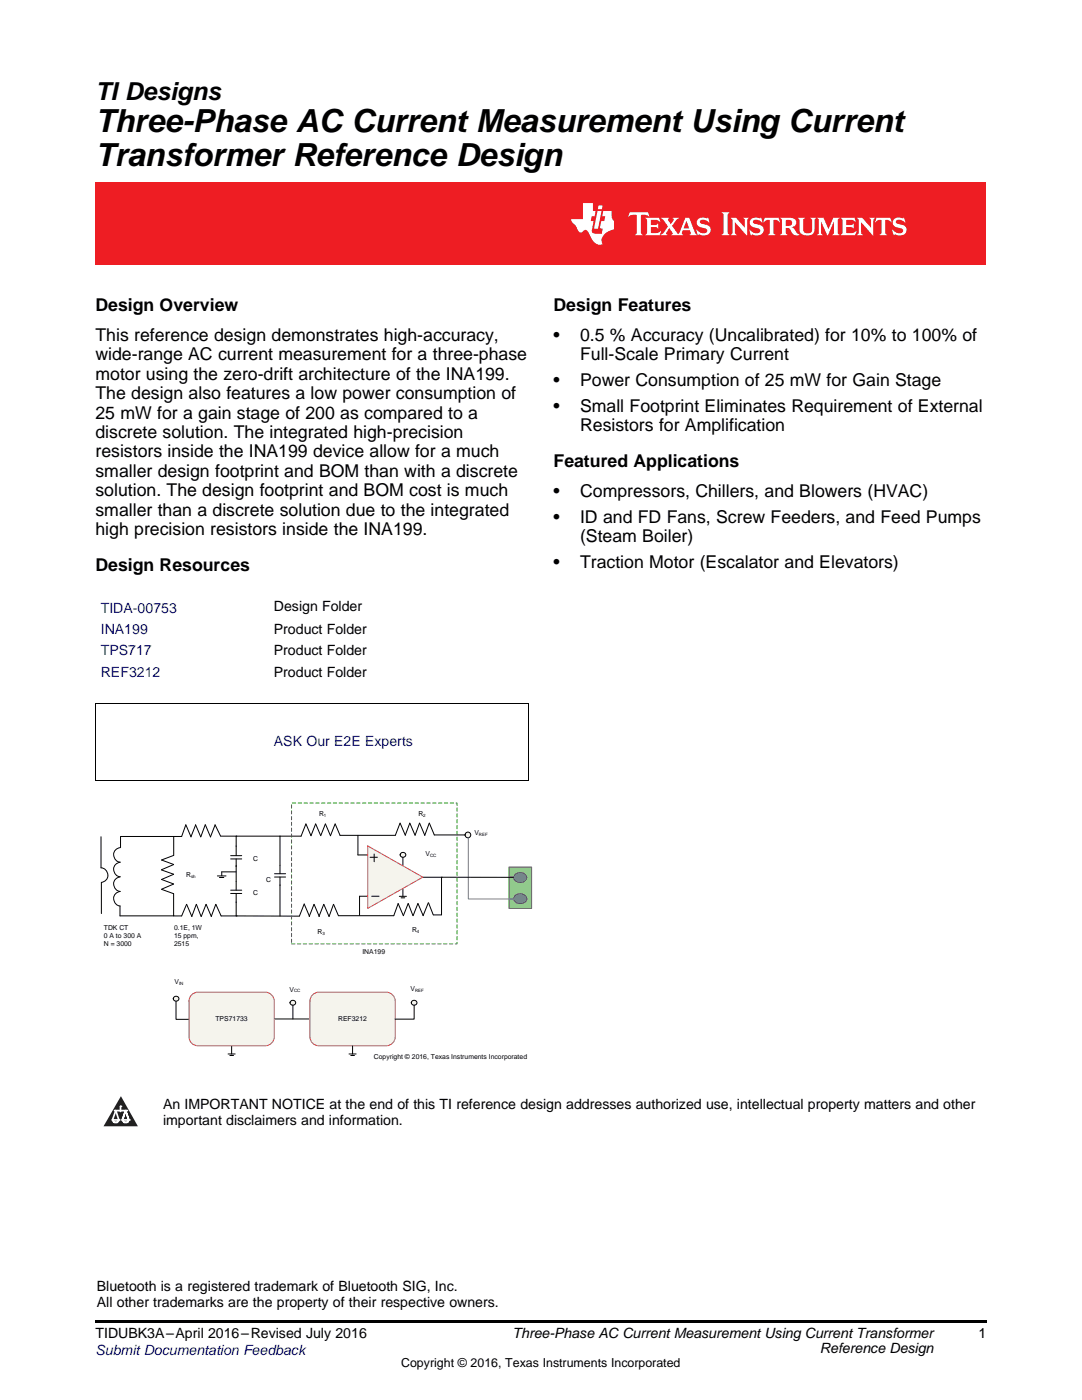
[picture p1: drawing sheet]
<svg xmlns="http://www.w3.org/2000/svg" width="216mm" height="279mm" viewBox="0 0 216 279" stroke-linecap="round" stroke-linejoin="round" font-family="sans-serif">
<defs><g id="words">
<g font-size="6.3">
<text x="19" y="26.4">Three-Phase AC Current Measurement Using Current</text>
<text x="19" y="33.1">Transformer Reference Design</text>
</g>
<text font-size="4.9" x="19" y="19.9">TI Designs</text>
<g font-size="3.5">
<text x="19" y="62.1">Design Overview</text>
<text x="110.5" y="62.1">Design Features</text>
<text x="19" y="68">This reference design demonstrates high-accuracy,</text>
<text x="19" y="71.9">wide-range AC current measurement for a three-phase</text>
<text x="110.5" y="68">•</text>
<text x="115.7" y="68">0.5 % Accuracy (Uncalibrated) for 10% to 100% of</text>
<text x="115.7" y="71.9">Full-Scale Primary Current</text>
<text x="19" y="75.8">motor using the zero-drift architecture of the INA199.</text>
<text x="110.5" y="77">•</text>
<text x="115.7" y="77">Power Consumption of 25 mW for Gain Stage</text>
<text x="19" y="79.7">The design also features a low power consumption of</text>
<text x="19" y="83.5">25 mW for a gain stage of 200 as compared to a</text>
<text x="110.5" y="82.2">•</text>
<text x="115.7" y="82.2">Small Footprint Eliminates Requirement of External</text>
<text x="19" y="87.4">discrete solution. The integrated high-precision</text>
<text x="115.7" y="86.1">Resistors for Amplification</text>
<text x="19" y="91.3">resistors inside the INA199 device allow for a much</text>
<text x="19" y="95.2">smaller design footprint and BOM than with a discrete</text>
<text x="110.5" y="93.2">Featured Applications</text>
<text x="19" y="99.1">solution. The design footprint and BOM cost is much</text>
<text x="110.5" y="99.1">•</text>
<text x="115.7" y="99.1">Compressors, Chillers, and Blowers (HVAC)</text>
<text x="19" y="102.9">smaller than a discrete solution due to the integrated</text>
<text x="19" y="106.8">high precision resistors inside the INA199.</text>
<text x="110.5" y="104.3">•</text>
<text x="115.7" y="104.3">ID and FD Fans, Screw Feeders, and Feed Pumps</text>
<text x="19" y="113.9">Design Resources</text>
<text x="110.5" y="113.3">•</text>
<text x="115.7" y="108.2">(Steam Boiler)</text>
<text x="115.7" y="113.3">Traction Motor (Escalator and Elevators)</text>
</g>
<g font-size="2.8" fill="#00f">
<text x="20.1" y="122.3">TIDA-00753</text>
<text x="20.1" y="126.6">INA199</text>
<text x="20.1" y="130.8">TPS717</text>
<text x="20.1" y="135">REF3212</text>
<text x="54.6" y="148.8">ASK Our E2E Experts</text>
<text x="19" y="270.4">Submit Documentation Feedback</text>
</g>
<g font-size="2.8">
<text x="54.6" y="122">Design Folder</text>
<text x="54.6" y="126.6">Product Folder</text>
<text x="54.6" y="130.8">Product Folder</text>
<text x="54.6" y="135">Product Folder</text>
<text x="32.5" y="221.4">An IMPORTANT NOTICE at the end of this TI reference design addresses authorized use, intellectual property matters and other</text>
<text x="32.5" y="224.6">important disclaimers and information.</text>
<text x="19.3" y="257.7">Bluetooth is a registered trademark of Bluetooth SIG, Inc.</text>
<text x="19.3" y="260.9">All other trademarks are the property of their respective owners.</text>
<text x="19" y="267.1">TIDUBK3A–April 2016–Revised July 2016</text>
<text x="102.3" y="267.1">Three-Phase AC Current Measurement Using Current Transformer</text>
<text x="163.6" y="269.9">Reference Design</text>
<text x="195.3" y="267">1</text>
</g>
<text font-size="2.5" x="80" y="272.7">Copyright © 2016, Texas Instruments Incorporated</text>
<g font-size="1.4">
<text x="63.7" y="162.8">R</text>
<text x="83.5" y="162.8">R</text>
<text x="94.7" y="166.6">V</text>
<text x="50.5" y="171.9">C</text>
<text x="84.9" y="170.9">V</text>
<text x="37.1" y="175">R</text>
<text x="50.5" y="178.6">C</text>
<text x="53.1" y="175.9">C</text>
<text x="20.7" y="185.5">TDK CT</text>
<text x="34.7" y="185.5">0.1E, 1W</text>
<text x="20.7" y="187.1">0 A to 300 A</text>
<text x="20.7" y="188.8">N = 3000</text>
<text x="34.7" y="187.1">15 ppm,</text>
<text x="34.7" y="188.8">2515</text>
<text x="63.3" y="186.3">R</text>
<text x="72.3" y="190.4">INA199</text>
<text x="82.2" y="186.1">R</text>
<text x="34.8" y="196.4">V</text>
<text x="57.8" y="197.9">V</text>
<text x="81.9" y="197.7">V</text>
<text x="43" y="203.8">TPS71733</text>
<text x="67.5" y="203.8">REF3212</text>
<text x="74.6" y="211.4">Copyright © 2016, Texas Instruments Incorporated</text>
</g>
<g font-size=".9">
<text x="64.6" y="163">1</text>
<text x="84.5" y="163">2</text>
<text x="95.6" y="166.8">REF</text>
<text x="85.8" y="171">CC</text>
<text x="38.1" y="175.2">sh</text>
<text x="64.3" y="186.5">3</text>
<text x="83.2" y="186.3">4</text>
<text x="35.7" y="196.5">IN</text>
<text x="82.8" y="197.9">REF</text>
<text x="58.7" y="198.1">CC</text>
</g>
</g></defs>
<path d="M19 263.5h177.8v.6h-177.8z" fill="#000"/>
<path d="M24.1 218.8l3.4 6h-6.8z" fill="#231f20"/>
<path d="M22.4 223.5h1.3l-.3 .5h-.4a.55 .55 0 0 1-.6-.5z" fill-rule="evenodd" fill="#fff"/>
<path d="M22.4 223.5h1.3l-.3 .5h-.4a.55 .55 0 0 1-.6-.5z" fill="none" stroke="#231f20" stroke-width=".34"/>
<path d="M22.4 223.5l1.3 .1-.3 .4h-.5z" fill="none" stroke="#fff" stroke-width=".34"/>
<path d="M24 221.7h.1" fill="none" stroke="#fff" stroke-width=".34"/>
<path d="M24 220.8v.9z" fill="#fff"/>
<path d="M24 220.8v.9z" fill="none" stroke="#fff" stroke-width=".34"/>
<circle cx="24" cy="220.8" r=".17" fill="#fff"/>
<path d="M22.9 221.6h.1" fill="none" stroke="#fff" stroke-width=".34"/>
<path d="M22.9 221.6h2.3z" fill="#fff"/>
<path d="M22.9 221.6h2.3z" fill="none" stroke="#fff" stroke-width=".34"/>
<circle cx="25.2" cy="221.6" r=".17" fill="#fff"/>
<path d="M24.4 223.5h.1" fill="none" stroke="#fff" stroke-width=".34"/>
<path d="M25.1 221.6l-.7 1.9z" fill="#fff"/>
<path d="M25.1 221.6l-.7 1.9z" fill="none" stroke="#fff" stroke-width=".34"/>
<path d="M25.1 221.6l.6 1.9z" fill="#fff"/>
<path d="M25.1 221.6l.6 1.9z" fill="none" stroke="#fff" stroke-width=".34"/>
<path d="M25.7 223.5h.1" fill="none" stroke="#fff" stroke-width=".34"/>
<circle cx="22.4" cy="223.5" r=".17" fill="#fff"/>
<path d="M23.1 221.6l-.7 1.9z" fill="#fff"/>
<path d="M23.1 221.6l-.7 1.9z" fill="none" stroke="#fff" stroke-width=".34"/>
<path d="M23.1 221.6l.6 1.9z" fill="#fff"/>
<path d="M23.1 221.6l.6 1.9z" fill="none" stroke="#fff" stroke-width=".34"/>
<circle cx="23.7" cy="223.5" r=".17" fill="#fff"/>
<path d="M24.5 223.5h1.2a.65 .65 0 0 1-.6 .5 .65 .65 0 0 1-.6-.5z" fill-rule="evenodd" fill="#fff"/>
<path d="M24.5 223.5h1.2a.65 .65 0 0 1-.6 .5 .65 .65 0 0 1-.6-.5z" fill="none" stroke="#231f20" stroke-width=".34"/>
<path d="M24.5 223.5h1.2l-.4 .5h-.5z" fill="none" stroke="#fff" stroke-width=".34"/>
<path d="M24.4 223.5h.1" fill="none" stroke="#fff" stroke-width=".34"/>
<circle cx="25.7" cy="223.5" r=".17" fill="#fff"/>
<path d="M80.4 177.3v1.6M35.1 199.8v3.6h2.7M45.5 210.3h1.4M45.9 210.6h.7M46.2 208.8v1.6M54.7 203.4h7.1" fill="none" stroke="#000" stroke-width=".2"/>
<path d="M73.4 168.8l11 6.3-11 6.2z" fill="#f5f4ed"/>
<g fill="none" stroke="#000" stroke-width=".2">
<path d="M62.1 166.8l-1-2.4-1 2.5M63 164.4l-.9 2.4M63 164.4l1 2.3M64.9 164.4l-.9 2.4M64.9 164.4l1 2.4M66.9 164.4l-1 2.4M66.9 164.4l1 2.3h11M71.4 166.7v3.9h1.9M73.3 178.9h-1.6v3.8M73.8 171.1h1.5M74.2 178.9h1.4M74.7 170.4v1.6"/>
<path d="M79.8 164.3l-.9 2.4M79.8 164.3l1.1 2.4M80.9 166.7l.9-2.4 1 2.4M84.4 175.1h3.8M86.7 166.6l-1-2.3-.9 2.4-1.1-2.4-.9 2.4M88.1 175.1v7.5h-1.6M60.7 180.4l-.9 2.4M60.7 180.5l1.1 2.4M61.7 182.9l1-2.4 1 2.4M67.5 182.7l-.9-2.2-.9 2.4-1.1-2.4-1 2.4M67.5 182.8h11.1M78.6 182.7l.8-2.4 1.1 2.4"/>
<path d="M80.5 182.7l1-2.4 .9 2.4 1-2.4 1 2.4M85.5 180.2l-1.1 2.5M85.5 180.2l.9 2.4"/>
</g>
<circle cx="93.4" cy="166.6" r=".57" fill="#f5f4ed"/>
<g fill="none" stroke="#000" stroke-width=".2">
<path d="M39 164.6l1.1 2.4 .9-2.4 1 2.4 .9-2.4 1.1 2.3M39 164.6l-.9 2.4-1-2.4-.9 2.3M44 166.9h16.1M47.1 166.9v3.9M47.1 171.4v6.3M47.1 178.3v4.5h12.7M54.8 174.4h2.2M54.8 175h2.2M55.9 166.9v7.5M55.9 175v7.8M37.2 180.5l-1 2.3M37.2 180.5l1.1 2.4 .9-2.4"/>
<path d="M39.2 180.5l.9 2.4M41.1 180.5l-.9 2.4M41.1 180.5l1.1 2.4 .9-2.4M43.1 180.5l1 2.3M44.1 182.8h3.2"/>
<circle cx="93.4" cy="166.6" r=".57"/>
</g>
<circle cx="80.4" cy="170.6" r=".53" fill="#f5f4ed"/>
<g fill="none" stroke="#000" stroke-width=".2">
<path d="M22.7 170.6a1.48 1.48 0 0 0 1.3 1.5M22.7 173.5a1.48 1.48 0 0 0 1.3 1.5M22.7 176.4a1.48 1.48 0 0 0 1.3 1.5M22.7 179.3a1.48 1.48 0 0 0 1.3 1.5M24 169.2a1.46 1.46 0 0 0-1.3 1.3M24 172.1a1.46 1.46 0 0 0-1.3 1.3M24 175a1.46 1.46 0 0 0-1.3 1.4M24 177.9a1.46 1.46 0 0 0-1.3 1.4M32.2 173.6l2.4 .9M32.3 171.6l2.3 .9M32.3 175.5l2.3 .9M32.3 177.5l2.3 .9"/>
<path d="M34.6 172.5l-2.4 1.1M34.6 174.5l-2.4 1M34.6 176.4l-2.4 1.1M34.7 170.7l-2.5 .9M44.2 174h2.9M80.4 171.1v1.6"/>
<circle cx="80.4" cy="170.6" r=".53"/>
</g>
<path d="M38.2 198.5l.8-.4 .5-.1h13.4a1.78 1.78 0 0 1 1.8 1.8v7.1a1.77 1.77 0 0 1-1.8 1.8h-13.4a1.78 1.78 0 0 1-1.8-1.8v-7.1l.1-.5z" fill-rule="evenodd" fill="#f5f4ed"/>
<path d="M38.2 198.5l.8-.4 .5-.1h13.4a1.78 1.78 0 0 1 1.8 1.8v7.1a1.77 1.77 0 0 1-1.8 1.8h-13.4a1.78 1.78 0 0 1-1.8-1.8v-7.1l.1-.5z" fill="none" stroke="#c0504d" stroke-width=".2"/>
<path d="M62.4 198.5l.8-.4 .4-.1h13.5a1.78 1.78 0 0 1 1.8 1.8v7.1a1.77 1.77 0 0 1-1.8 1.8h-13.5a1.78 1.78 0 0 1-1.8-1.8v-7.1l.1-.5z" fill-rule="evenodd" fill="#f5f4ed"/>
<path d="M62.4 198.5l.8-.4 .4-.1h13.5a1.78 1.78 0 0 1 1.8 1.8v7.1a1.77 1.77 0 0 1-1.8 1.8h-13.5a1.78 1.78 0 0 1-1.8-1.8v-7.1l.1-.5z" fill="none" stroke="#c0504d" stroke-width=".2"/>
<circle cx="82.6" cy="200.1" r=".53" fill="#f5f4ed"/>
<circle cx="82.6" cy="200.1" r=".53" fill="none" stroke="#000" stroke-width=".2"/>
<circle cx="58.4" cy="200.1" r=".53" fill="#f5f4ed"/>
<g fill="none" stroke="#000" stroke-width=".2">
<path d="M58.4 200.6v2.8M82.6 200.6v2.8h-3.7"/>
<circle cx="58.4" cy="200.1" r=".53"/>
</g>
<circle cx="35.1" cy="199.3" r=".53" fill="#f5f4ed"/>
<g fill="none" stroke="#000" stroke-width=".2">
<path d="M20.2 167v6.2a1.46 1.46 0 0 1 1.3 1.5M21.5 174.7a1.42 1.42 0 0 1-1.3 1.4v6.2"/>
<circle cx="35.1" cy="199.3" r=".53"/>
</g>
<path d="M101.5 173h4.6v8.3h-4.6z" fill-rule="evenodd" fill="#9bbb59"/>
<path d="M101.5 173h4.6v8.3h-4.6z" fill="none" stroke="#71893f" stroke-width=".2"/>
<path d="M102.8 174.6a1.4 1.4 0 0 1 2.3 .5 1.35 1.35 0 0 1-1.3 1 1.35 1.35 0 0 1-1.3-1z" fill-rule="evenodd" fill="#4f81bd"/>
<path d="M102.8 174.6a1.4 1.4 0 0 1 2.3 .5 1.35 1.35 0 0 1-1.3 1 1.35 1.35 0 0 1-1.3-1z" fill="none" stroke="#385d8a" stroke-width=".2"/>
<path d="M102.8 178.8a1.4 1.4 0 0 1 2.3 .5 1.35 1.35 0 0 1-1.3 1 1.35 1.35 0 0 1-1.3-1z" fill-rule="evenodd" fill="#4f81bd"/>
<path d="M102.8 178.8a1.4 1.4 0 0 1 2.3 .5 1.35 1.35 0 0 1-1.3 1 1.35 1.35 0 0 1-1.3-1z" fill="none" stroke="#385d8a" stroke-width=".2"/>
<path d="M93.4 167.2v12.2h9.2" fill="none" stroke="#4a7ebb" stroke-width=".2"/>
<g fill="none" stroke="#000" stroke-width=".2">
<path d="M19 155.7h86.4M19 140.3h86.4M19.1 140.3v15.5M105.4 140.3v15.5M24.1 166.9v2.3M24.1 166.9h12.1M34.6 178.4v4.4h1.6M34.7 166.9v3.8M43.4 174.8h1.7M43.8 175.1h.9M44.2 174v.8M46 177.7h2.2"/>
<path d="M46 178.3h2.2M46 170.8h2.2M46 171.4h2.2M79.7 178.9h1.4M80 179.2h.8M86.6 166.6h6.2M88.1 175.1h14.3M23.9 180.8v2h10.8M69.6 210.3h1.5M70 210.6h.7M70.4 208.8v1.6"/>
</g>
<path d="M73.4 168.8l11 6.3-11 6.2z" fill="none" stroke="#c0504d" stroke-width=".2"/>
<path d="M58.2 160.3h33v28.1h-33z" fill="none" stroke="#00b050" stroke-width=".2" stroke-dasharray=".7 .5"/>
<path d="M19 155.7l.2 .1zM105.3 155.7l.1 .1z" fill="#000"/>
<path d="M19.1 36.5h177.7v16.4h-177.7z" fill="#ee1d23"/>
<g fill="#fff">
<path d="M139.3 43.8a.98 .98 0 0 0-.2 1 .98 .98 0 0 0 .9 .6l.9 .3a.47 .47 0 0 1 .2 .5 .47 .47 0 0 1-.4 .3 1.65 1.65 0 0 1-1.7-.7l.2 1.1 .2-.1a1.94 1.94 0 0 0 2.3-.5 1.05 1.05 0 0 0-.9-1.5l-1-.2-.1-.3a1.07 1.07 0 0 1 1.8 .1l-.2-.9-.3 .1-.4-.2a1.48 1.48 0 0 0-1.3 .4zM137 44.1l.5 1.5h-1.1zM131.9 43.5l1.4 1.7-.8 1.2-.7 .5h1.4l-.3-.3 .6-1.1 .7 1.1-.3 .3h2.4l-.3-.3 .2-.6h1.5l.2 .6-.3 .3h1.5l-.4-.5-1.2-2.9h-.7l-1.1 2.7-.4 .5-1.2-1.6 .8-1.1 .6-.5h-1.3l.3 .3-.6 1-.6-1 .2-.3zM128.8 43.5l.3 .5v2.4l-.3 .5h2.8l.3-.8-.3 .2a2.44 2.44 0 0 1-1.7 .1v-1.1h1.1l.3 .3v-1l-.3 .3h-1.1v-.9a2.18 2.18 0 0 1 1.9 .2l-.3-.7zM125.6 42.4l-.2 .9a1.54 1.54 0 0 1 1.6-.3l.1 3.4-.4 .5h1.5l-.3-.5v-3.3l.1-.2h.2a1.78 1.78 0 0 1 1.4 .3l-.3-.8z"/>
<path d="M178.4 43.8a.98 .98 0 0 0-.2 1 .98 .98 0 0 0 .9 .6l.9 .3a.47 .47 0 0 1 .2 .5 .47 .47 0 0 1-.4 .3 1.65 1.65 0 0 1-1.7-.7l.2 1.1 .2-.1a1.94 1.94 0 0 0 2.3-.5 1.05 1.05 0 0 0-.9-1.5l-1-.2-.2-.3a1.07 1.07 0 0 1 1.9 .1l-.2-.9-.3 .1-.4-.2a1.48 1.48 0 0 0-1.3 .4zM174.9 43.5l-.2 .9a.94 .94 0 0 1 1.1-.5l.1 2.5v.2l-.4 .3h1.5l-.3-.3-.1-.2v-2.3l.1-.2h.2a.96 .96 0 0 1 .9 .5l-.1-.9zM171 43.5l.4 .5v2.4l-.4 .5h1.2l-.4-.5v-2.1l2.5 2.7v-3l.3-.5h-1.1l.3 .3v1.7l-1.8-2zM167.8 43.5l.3 .5v2.4l-.3 .5h2.8l.3-.8-.3 .2a2.45 2.45 0 0 1-1.7 .1v-1.1h1.1l.3 .3v-1l-.3 .3h-1.1v-.9a2.19 2.19 0 0 1 1.9 .2l-.3-.7zM163.1 43.5l.3 .5v2.4l-.3 .5h1.1l-.4-.5v-2.2l1.3 2.8 1.3-2.8v2.2l-.3 .5h1.4l-.3-.3v-.2v-2.4l.3-.5h-1.2l-1 2.2-1-2.2zM159.2 43.5l.3 .3a4.1 4.1 0 0 0 .4 2.8 2.09 2.09 0 0 0 2.4 0 5.1 5.1 0 0 0 .3-2.8l.3-.3h-1.2l.4 .5v1.7a.9 .9 0 0 1-.9 .9 .9 .9 0 0 1-.9-.9v-1.7l.3-.5zM156.9 43.9h.1a.69 .69 0 0 1 .8 .1 .69 .69 0 0 1 .2 .7l-.3 .4h-.9zM155.7 43.5l.3 .5v2.4l-.3 .5h1.4l-.3-.3v-1.1a.85 .85 0 0 1 1.1 .7 1.01 1.01 0 0 0 1.6 .6l-.5-.3-.6-.9-.5-.3a.92 .92 0 0 0 1-.9 .92 .92 0 0 0-.9-.9zM152.6 43.5l-.2 .9a.94 .94 0 0 1 1.1-.5l.1 2.5v.2l-.4 .3h1.5l-.3-.3-.1-.2v-2.3l.1-.2h.1a.96 .96 0 0 1 1 .5l-.1-.9zM149.8 43.8a.98 .98 0 0 0-.1 1 .98 .98 0 0 0 .9 .6l.9 .3a.47 .47 0 0 1 .2 .5 .47 .47 0 0 1-.4 .3 1.65 1.65 0 0 1-1.7-.7l.2 1.1 .2-.1a1.94 1.94 0 0 0 2.3-.5 1.05 1.05 0 0 0-1-1.5l-.9-.2-.2-.3a1.07 1.07 0 0 1 1.9 .1l-.2-.9-.3 .1-.4-.2a1.48 1.48 0 0 0-1.4 .4zM145.8 43.5l.4 .5v2.4l-.4 .5h1.2l-.4-.5 .1-2.1 2.4 2.7v-3l.3-.5h-1.1l.3 .3v1.7l-1.7-2zM144 42.4l.4 .6v3.4l-.1 .2-.3 .3h1.6l-.4-.3v-.2v-3.4l.4-.6z"/>
<path d="M119.4 41l-.1 .8h.8l.1-.8zM119.2 42.1l-.7 3.5h.8l.7-3.5zM116.3 40.5v3.2h-2.4a1.93 1.93 0 0 0 .9 1.3l.2 .3a1.4 1.4 0 0 0 .9 1.1l.2-.1a.68 .68 0 0 1 .6-.4 .68 .68 0 0 1 .7 .4l.4 .9a1.91 1.91 0 0 0 2.4 1.5 2 2 0 0 1 1.5-2.7l.8-.2-.1-1.8a1.84 1.84 0 0 1-.4-1.9h-1.6l-.2 1.1h.6l-.2 .9h-.6l-.3 1.1 .1 .3 .5 .1-.2 1.1h-.8a.84 .84 0 0 1-1.2-.8l.4-1.8h-.6l.2-.9h.5l.3-1.1h-.6v-1.6z"/>
</g>
<use href="#words"/>
</svg>
